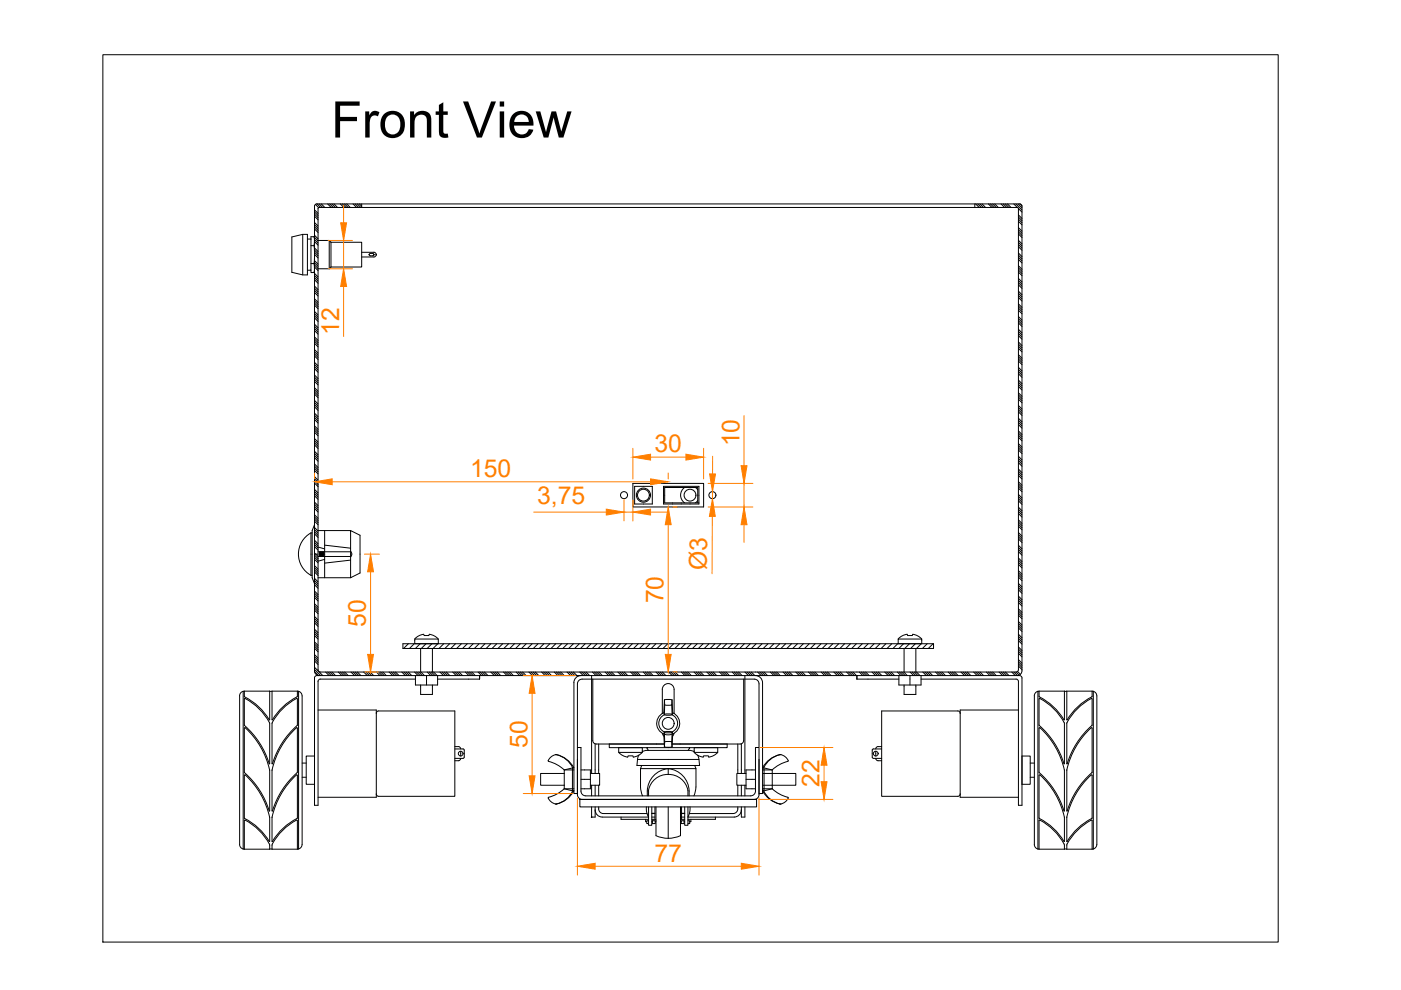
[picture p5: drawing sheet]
<svg xmlns="http://www.w3.org/2000/svg" width="297mm" height="210mm" viewBox="0 0 297 210" stroke-linecap="round" stroke-linejoin="round" font-family="sans-serif">
<defs><g id="words">
<text font-size="10.7" x="70.2" y="29.2">Front View</text>
<g font-size="5.2" fill="#ff7f00">
<text x="71.9" y="71" transform="rotate(-90 71.9 71)">12</text>
<text x="138.8" y="95.9">30</text>
<text x="156.8" y="94.6" transform="rotate(-90 156.8 94.6)">10</text>
<text x="99.6" y="101.1">150</text>
<text x="113.9" y="106.9">3,75</text>
<text x="149.9" y="120.9" transform="rotate(-90 149.9 120.9)">Ø3</text>
<text x="140.7" y="127.9" transform="rotate(-90 140.7 127.9)">70</text>
<text x="77.6" y="132.9" transform="rotate(-90 77.6 132.9)">50</text>
<text x="111.8" y="158.6" transform="rotate(-90 111.8 158.6)">50</text>
<text x="173.8" y="166.8" transform="rotate(-90 173.8 166.8)">22</text>
<text x="138.8" y="182.7">77</text>
</g>
</g></defs>
<!-- layer: 0 -->
<g fill="none" stroke="#000" stroke-width=".21">
<path d="M21.8 11.6h249.2v188.1h-249.2zM61.9 50.2l2.3-.5h1v8.6h-1l-2.3-.6zM64.2 49.7v8.6M65.2 50.7h.7M65.9 50.7v6.6h-.7M65.9 50.7v-.5h.7l.1 .8M66.7 54.8l-.1 3h-.7v-.5M66.7 51v2.2M66.7 52.1v3.8h-.8M66.7 51v1.1h-.8M66.7 59.3l.7 .8M66.7 56.6l.7 .8"/>
<path d="M66.7 53.9l.7 .8M66.7 51.2l.7 .8M66.7 48.5l.7 .8M66.7 45.8l.7 .8M66.7 58.9l.7 .7M66.7 56.2l.7 .7M66.7 53.5l.7 .7M66.7 50.8l.7 .7M66.7 48.1l.7 .7M66.7 45.4l.7 .7M66.7 58.4l.7 .8M66.7 55.7l.7 .8"/>
<path d="M66.7 53l.7 .8M66.7 50.3l.7 .8M66.7 47.6l.7 .8M66.7 44.9l.7 .8M66.7 58l.7 .7M66.7 55.3l.7 .7M66.7 52.6l.7 .7M66.7 49.9l.7 .7M66.7 47.2l.7 .7M66.7 44.5l.7 .7M66.9 43.3l.6 .7M67.2 43.2l.8 .8"/>
<path d="M67.4 57h2.4M67.4 51h2.4M67.7 43.2l.7 .8M68.1 43.2l.8 .8M69.5 43.2l.7 .8M69.8 51l.4 .4M69.8 51v6M69.9 43.2l.8 .8M70.2 51.4v5.2M70.2 51.4h6.5v5.2h-6.5M70.2 56.6l-.4 .4M70.4 43.2l.7 .8"/>
<path d="M70.8 43.2l.8 .8M72.2 43.2l.7 .8M72.6 43.2l.8 .8M73.1 43.2l.7 .8M73.5 43.2l.8 .8M74.9 43.2l.7 .8M75.3 43.2l.7 .8M75.8 43.2l.7 .8M76.2 43.2l.5 .5M76.7 53.5h2.6a.5 .5 0 0 1 .5 .5 .5 .5 0 0 1-.5 .5h-2.6M76.7 43.2v.8M78.3 53.8l.7-.1 .3 .3-.3 .2h-.5l-.2-.2z"/>
<path d="M206.7 43.2v.8M206.9 43.2l.7 .8M207.3 43.2l.8 .8M207.8 43.2l.7 .8M208.2 43.2l.8 .8M209.6 43.2l.7 .8M210 43.2l.8 .8M210.5 43.2l.7 .8M210.9 43.2l.8 .8M212.2 43.2l.8 .8M212.7 43.2l.8 .8M213.1 43.2l.8 .8"/>
<path d="M213.6 43.2l.8 .8M214.9 43.2l.8 .8M215.4 43.2l1.3 1.3M215.7 44l.2 .2v97.8l-.2 .4-.3 .1M215.7 44l-148.2 .1-.1 97.9 .1 .2 .4 .3M215.8 43.2l.9 .9M215.9 57.7l.8 .7M215.9 55l.8 .7M215.9 52.3l.8 .8M215.9 49.6l.8 .8M215.9 46.9l.8 .8M215.9 44.2l.8 .8"/>
<path d="M215.9 59.9l.8 .8M215.9 57.2l.8 .8M215.9 54.6l.8 .7M215.9 51.9l.8 .7M215.9 49.2l.8 .7M215.9 46.5l.8 .7M215.9 59.5l.8 .7M215.9 56.8l.8 .7M215.9 54.1l.8 .8M215.9 51.4l.8 .8M215.9 48.7l.8 .8M215.9 46l.8 .8"/>
<path d="M215.9 59l.8 .8M215.9 56.3l.8 .8M215.9 53.7l.8 .7M215.9 51l.8 .7M215.9 48.3l.8 .7M215.9 45.6l.8 .7M216.2 43.2l.4 .3 .1 .2v98.5M216.2 43.2l-149.3 .1-.2 .4v98.5M216.3 43.3l.4 .3M66.7 78.2l.7 .7M66.7 75.5l.7 .7M66.7 72.8l.7 .7"/>
<path d="M66.7 70.1l.7 .7M66.7 67.4l.7 .7M66.7 64.7l.7 .8M66.7 62l.7 .8M66.7 77.7l.7 .8M66.7 75l.7 .8M66.7 72.3l.7 .8M66.7 69.6l.7 .8M66.7 66.9l.7 .8M66.7 64.3l.7 .7M66.7 61.6l.7 .7M66.7 80l.7 .7"/>
<path d="M66.7 77.3l.7 .7M66.7 74.6l.7 .7M66.7 71.9l.7 .7M66.7 69.2l.7 .7M66.7 66.5l.7 .8M66.7 63.8l.7 .8M66.7 61.1l.7 .8M66.7 79.5l.7 .8M66.7 76.8l.7 .8M66.7 74.1l.7 .8M66.7 71.4l.7 .8M66.7 68.7l.7 .8"/>
<path d="M66.7 66l.7 .8M66.7 63.4l.7 .7M66.7 60.7l.7 .7M215.9 79.3l.8 .7M215.9 76.6l.8 .7M215.9 73.9l.8 .7M215.9 71.2l.8 .7M215.9 68.5l.8 .7M215.9 65.8l.8 .7M215.9 63.1l.8 .7M215.9 60.4l.8 .7M215.9 78.8l.8 .7"/>
<path d="M215.9 76.1l.8 .8M215.9 73.4l.8 .8M215.9 70.7l.8 .8M215.9 68l.8 .8M215.9 65.3l.8 .8M215.9 62.6l.8 .8M215.9 78.4l.8 .7M215.9 75.7l.8 .7M215.9 73l.8 .7M215.9 70.3l.8 .7M215.9 67.6l.8 .7M215.9 64.9l.8 .7"/>
<path d="M215.9 62.2l.8 .7M215.9 77.9l.8 .7M215.9 75.2l.8 .8M215.9 72.5l.8 .8M215.9 69.8l.8 .8M215.9 67.1l.8 .8M215.9 64.4l.8 .8M215.9 61.7l.8 .8M66.7 99.7l.7 .8M66.7 97l.7 .8M66.7 94.3l.7 .8M66.7 91.6l.7 .8"/>
<path d="M66.7 88.9l.7 .8M66.7 86.3l.7 .7M66.7 83.6l.7 .7M66.7 80.9l.7 .7M66.7 99.3l.7 .7M66.7 96.6l.7 .7M66.7 93.9l.7 .7M66.7 91.2l.7 .7M66.7 88.5l.7 .8M66.7 85.8l.7 .8M66.7 83.1l.7 .8M66.7 80.4l.7 .8"/>
<path d="M66.7 98.8l.7 .8M66.7 96.1l.7 .8M66.7 93.4l.7 .8M66.7 90.7l.7 .8M66.7 88l.7 .8M66.7 85.4l.7 .7M66.7 82.7l.7 .7M66.7 98.4l.7 .7M66.7 95.7l.7 .7M66.7 93l.7 .7M66.7 90.3l.7 .7M66.7 87.6l.7 .8"/>
<path d="M66.7 84.9l.7 .8M66.7 82.2l.7 .8M215.9 98.1l.8 .8M215.9 95.4l.8 .8M215.9 92.7l.8 .8M215.9 90l.8 .8M215.9 87.3l.8 .8M215.9 84.6l.8 .8M215.9 81.9l.8 .8M215.9 97.7l.8 .7M215.9 95l.8 .7M215.9 92.3l.8 .7"/>
<path d="M215.9 89.6l.8 .7M215.9 86.9l.8 .7M215.9 84.2l.8 .7M215.9 81.5l.8 .7M215.9 99.9l.8 .8M215.9 97.2l.8 .8M215.9 94.5l.8 .8M215.9 91.8l.8 .8M215.9 89.1l.8 .8M215.9 86.4l.8 .8M215.9 83.7l.8 .8M215.9 81l.8 .8"/>
<path d="M215.9 99.5l.8 .7M215.9 96.8l.8 .7M215.9 94.1l.8 .7M215.9 91.4l.8 .7M215.9 88.7l.8 .7M215.9 86l.8 .7M215.9 83.3l.8 .7M215.9 80.6l.8 .7M65.9 113a5.1 5.1 0 0 0 0 9M65.9 113v9M65.9 113h.3M66.7 118.6l.7 .7"/>
<path d="M66.7 115.9l.7 .7M66.7 113.2l.7 .7M66.7 110.5l.7 .8M66.7 107.8l.7 .8M66.7 105.1l.7 .8M66.7 102.4l.7 .8M66.7 118.1l.7 .8M66.7 115.4l.7 .8M66.7 112.7l.7 .8M66.7 110l.7 .8M66.7 107.4l.7 .7M66.7 104.7l.7 .7"/>
<path d="M66.7 102l.7 .7M66.7 117.7l.7 .7M66.7 115l.7 .7M66.7 112.3l.7 .7M66.7 109.6l.7 .8M66.7 106.9l.7 .8M66.7 104.2l.7 .8M66.7 101.5l.7 .8M66.7 119.9l.7 .8M66.7 117.2l.7 .8h6.9M66.7 114.5l.7 .8M66.7 111.8l.7 .8"/>
<path d="M66.7 109.2l.7 .7M66.7 106.5l.7 .7M66.7 103.8l.7 .7M66.7 101.1l.7 .7M66.7 111.2l-.5 1.3v10l.5 1.2M66.7 117.5h.7M67.4 117h6.9M67.4 112.5h6.9M67.4 116l1.4 .4M67.8 117v1M67.9 117v1M68 117v1"/>
<path d="M68.1 117v1M68.2 117v1M68.3 117v1M68.4 117v1M68.5 117v1M68.6 117v1M68.7 117v1M68.8 112.5v10M68.8 115.6l5.5 .6M68.8 118.6l-1.4 .4M74.3 116.9l.3 .6-.3 .6M74.3 112.5l2 1v8l-2 1z"/>
<path d="M74.3 118.8l-5.5 .6M134.2 102.5h15v5h-15zM134.6 103.1h3.7v3.8h-3.7zM140.7 103.1h7.5v3.8h-7.5zM145.1 103.4a1.99 1.99 0 0 0 0 3.2M147.5 103.4l.4 .4M147.9 106.1l-.4 .5M147.9 106.6v-3.2h-7v3.2h7.3M215.9 119.7l.8 .7M215.9 117l.8 .7M215.9 114.3l.8 .7M215.9 111.6l.8 .7"/>
<path d="M215.9 108.9l.8 .7M215.9 106.2l.8 .7M215.9 103.5l.8 .7M215.9 100.8l.8 .8M215.9 119.2l.8 .8M215.9 116.5l.8 .8M215.9 113.8l.8 .8M215.9 111.1l.8 .8M215.9 108.4l.8 .8M215.9 105.7l.8 .8M215.9 103l.8 .8M215.9 100.4l.8 .7"/>
<path d="M215.9 118.8l.8 .7M215.9 116.1l.8 .7M215.9 113.4l.8 .7M215.9 110.7l.8 .7M215.9 108l.8 .7M215.9 105.3l.8 .7M215.9 102.6l.8 .7M215.9 118.3l.8 .8M215.9 115.6l.8 .8M215.9 112.9l.8 .8M215.9 110.2l.8 .8M215.9 107.5l.8 .8"/>
<path d="M215.9 104.8l.8 .8M215.9 102.1l.8 .8M65.9 122h.3M66.7 137.4l.7 .8M66.7 134.8l.7 .7M66.7 132.1l.7 .7M66.7 129.4l.7 .7M66.7 126.7l.7 .7M66.7 124l.7 .7M66.7 121.3l.7 .7M66.7 139.7l.7 .7M66.7 137l.7 .7"/>
<path d="M66.7 134.3l.7 .7M66.7 131.6l.7 .8M66.7 128.9l.7 .8M66.7 126.2l.7 .8M66.7 123.5l.7 .8M66.7 120.8l.7 .8M66.7 139.2l.7 .8M66.7 136.5l.7 .8M66.7 133.9l.7 .7M66.7 131.2l.7 .7M66.7 128.5l.7 .7M66.7 125.8l.7 .7"/>
<path d="M66.7 123.1l.7 .7M66.7 120.4l.7 .7M66.7 138.8l.7 .7M66.7 136.1l.7 .7M66.7 133.4l.7 .7M66.7 130.7l.7 .8M66.7 128l.7 .8M66.7 125.3l.7 .8M66.7 122.6l.7 .8M67.4 122.5h6.9M85.4 136.5h112.5v1h-112.5zM86.6 136.5l-1 1"/>
<path d="M87.8 136.5l-1 1M87.9 135.5l1.1-.8 .8-.2 .1 .3h1l.1-.3 .5 .1 .8 .3 .6 .6M87.9 135.5h5v1h-5zM89.1 136.5l-1 1M89.2 137.5v5M90.3 136.5l-1 1M91.6 136.5l-1 1M91.7 137.5v5M92.8 136.5l-1 1M94.1 136.5l-1 1M95.3 136.5l-1 1M96.6 136.5l-1 1"/>
<path d="M97.8 136.5l-1 1M99.1 136.5l-1 1M100.3 136.5l-1 1M101.6 136.5l-1 1M102.8 136.5l-1 1M104.1 136.5l-1 1M105.3 136.5l-1 1M106.6 136.5l-1 1M107.8 136.5l-1 1M109.1 136.5l-1 1M110.3 136.5l-1 1M111.6 136.5l-1 1"/>
<path d="M112.8 136.5l-1 1M114.1 136.5l-1 1M115.3 136.5l-1 1M116.6 136.5l-1 1M117.8 136.5l-1 1M119.1 136.5l-1 1M120.3 136.5l-1 1M121.6 136.5l-1 1M122.8 136.5l-1 1M124.1 136.5l-1 1M125.3 136.5l-1 1M126.6 136.5l-1 1"/>
<path d="M127.8 136.5l-1 1M129.1 136.5l-1 1M130.3 136.5l-1 1M131.6 136.5l-1 1M132.8 136.5l-1 1M134.1 136.5l-1 1M135.3 136.5l-1 1M136.6 136.5l-1 1M137.8 136.5l-1 1M139.1 136.5l-1 1M140.3 136.5l-1 1M141.6 136.5l-1 1"/>
<path d="M142.8 136.5l-1 1M144.1 136.5l-1 1M145.3 136.5l-1 1M146.6 136.5l-1 1M147.8 136.5l-1 1M149.1 136.5l-1 1M150.3 136.5l-1 1M151.6 136.5l-1 1M152.8 136.5l-1 1M154.1 136.5l-1 1M155.3 136.5l-1 1M156.6 136.5l-1 1"/>
<path d="M157.8 136.5l-1 1M159.1 136.5l-1 1M160.3 136.5l-1 1M161.6 136.5l-1 1M162.8 136.5l-1 1M164.1 136.5l-1 1M165.3 136.5l-1 1M166.6 136.5l-1 1M167.8 136.5l-1 1M169.1 136.5l-1 1M170.3 136.5l-1 1M171.6 136.5l-1 1"/>
<path d="M172.8 136.5l-1 1M174.1 136.5l-1 1M175.3 136.5l-1 1M176.6 136.5l-1 1M177.8 136.5l-1 1M179.1 136.5l-1 1M180.3 136.5l-1 1M181.6 136.5l-1 1M182.8 136.5l-1 1M184.1 136.5l-1 1M185.3 136.5l-1 1M186.6 136.5l-1 1"/>
<path d="M187.8 136.5l-1 1M189.1 136.5l-1 1M190.3 136.5l-1 1M190.4 135.5l1.1-.8 .8-.2 .1 .3h1l.1-.3 .5 .1 .8 .3 .6 .6M190.4 135.5h5v1h-5zM191.6 136.5l-1 1M191.7 137.5v5M192.8 136.5l-1 1M194.1 136.5l-1 1M194.2 137.5v5M195.3 136.5l-1 1M196.6 136.5l-1 1"/>
<path d="M197.8 136.5l-1 1M215.9 138.5l.8 .8M215.9 135.8l.8 .8M215.9 133.1l.8 .8M215.9 130.4l.8 .8M215.9 127.7l.8 .8M215.9 125l.8 .8M215.9 122.4l.8 .7M215.9 138.1l.8 .7M215.9 135.4l.8 .7M215.9 132.7l.8 .7M215.9 130l.8 .7"/>
<path d="M215.9 127.3l.8 .7M215.9 124.6l.8 .8M215.9 121.9l.8 .8M215.9 137.6l.8 .8M215.9 134.9l.8 .8M215.9 132.2l.8 .8M215.9 129.5l.8 .8M215.9 126.8l.8 .8M215.9 124.1l.8 .8M215.9 121.5l.8 .7M215.9 139.9l.8 .7M215.9 137.2l.8 .7"/>
<path d="M215.9 134.5l.8 .7M215.9 131.8l.8 .7M215.9 129.1l.8 .7M215.9 126.4l.8 .7M215.9 123.7l.8 .8M215.9 121l.8 .8M50.8 147.5v31.5M51.5 146.6a1 1 0 0 0-.7 .9M51.8 146.5l.1 1.2M51.8 146.5h5.4M51.8 146.5l-.2 .1v33.4h.2M57.1 153.2v8.8a18.8 18.8 0 0 0-5.3-8.3v-5.6a7.7 7.7 0 0 1 3.9 3.1l1.4 2"/>
<path d="M57.2 146.5l-.1 6.1a13.5 13.5 0 0 0-5.2-4.8M57.2 146.5h.5M57.7 146.5v6.1a13.5 13.5 0 0 1 5.3-4.8M57.7 146.5h5.4M62.8 154.3l.2 .1M62.8 154.3a17.2 17.2 0 0 0-5.1 9v8.7a18.8 18.8 0 0 1 5.3-8.3M63 148.2v-.1a7.7 7.7 0 0 0-3.9 3.1l-1.4 2.1v8.7a18.8 18.8 0 0 1 5.3-8.3M63 147.6v.1M63.1 146.5l.2 .1M63.1 146.5v1.1M63.1 148.2v5.5M63.1 154.4v9.3"/>
<path d="M63.3 146.6a1 1 0 0 1 .7 .9M63.3 146.6v33.4M64.1 147.5v31.5M66.7 142.2a1 1 0 0 0 1 1M66.7 140.1l.7 .8M66.7 141.9l1.3 1.3M66.7 141.5l1.7 1.7M66.7 142.4l.8 .8M67.4 150.5h12.4v.7M67.9 142.5h147.5M67.9 144h20.2M69 142.5l.8 .7"/>
<path d="M69.5 142.5l.7 .7M69.9 142.5l.8 .7M70.4 142.5l.7 .7M71.7 142.5l.8 .7M72.2 142.5l.7 .7M72.6 142.5l.8 .7M73.1 142.5l.7 .7M74.4 142.5l.8 .7M74.9 142.5l.7 .7M75.3 142.5l.8 .7M75.8 142.5l.7 .7M77.1 142.5l.8 .7"/>
<path d="M77.6 142.5l.7 .7M78 142.5l.8 .7M78.5 142.5l.7 .7M79.8 151.2v-.2l.5-.3h16.1v18.1h-16.1h-.3l-.2-.5M79.8 151.2v17.1M79.8 142.5l.8 .7M80.3 142.5l.7 .7M80.7 142.5l.8 .7M81.2 142.5l.7 .7M82.5 142.5l.8 .7M82.9 142.5l.8 .7M83.4 142.5l.8 .7"/>
<path d="M83.8 142.5l.8 .7M85.2 142.5l.7 .7M85.6 142.5l.8 .7M86.1 142.5l.7 .7M86.5 142.5l.8 .7M87.9 142.5l.7 .7M88.1 143.2v2h4.7v-2M88.3 142.5l.8 .7M88.8 142.5l.7 .7M89.2 145.2v2h2.5v-2M89.2 142.5l.8 .7M90.4 143.2v2"/>
<path d="M90.6 142.5l.7 .7M91 142.5l.8 .7M91.5 142.5l.7 .7M91.9 142.5l.8 .7M93.3 142.5l.7 .7M93.7 142.5l.8 .7M94.2 142.5l.7 .7M94.6 142.5l.8 .7M96 142.5l.7 .7M96.4 142.5l.8 .7M96.4 158.3l1 .1 .3 .4M96.4 158.8l1.9 .1 .1 1.6-.2 .3"/>
<path d="M96.9 142.5l.7 .7M97.3 142.5l.8 .7M97.7 159.3v1M98.7 142.5l.7 .7M99.1 142.5l.8 .7M99.6 142.5l.7 .7M100 142.5l.8 .7M101.4 142.5l.7 .7M101.7 143.2l-34.8 .1-.2 .4v27h.7v-26.2l.1-.3 .4-.2M101.7 143.2l-.1 .8h-8.8M101.7 143.2h114.5M101.8 142.5l.8 .7"/>
<path d="M102.3 142.5l.7 .7M102.7 142.5l.8 .7M104.1 142.5l.7 .7M104.5 142.5l.8 .7M105 142.5l.7 .7M105.4 142.5l.8 .7M106.8 142.5l.7 .7M107.2 142.5l.7 .7M107.7 142.5l.7 .7M108.1 142.5l.7 .7M109.4 142.5l.8 .7M109.9 142.5l.7 .7"/>
<path d="M110.3 142.5l.8 .7M110.8 142.5l.7 .7M112.1 142.5l.8 .7M112.6 142.5l.7 .7M113 142.5l.8 .7M113.5 142.5l.7 .7M114.8 142.5l.8 .7M115.3 142.5l.7 .7M115.7 142.5l.8 .7M116.2 142.5l.7 .7M117.5 142.5l.8 .7M118 142.5l.7 .7"/>
<path d="M118.4 142.5l.8 .7M118.9 142.5l.7 .7M120.2 142.5l.8 .7M120.7 142.5l.7 .7M121.1 142.5l.8 .7M121.6 142.5l.7 .7M122.4 145v23.5a1 1 0 0 0 1 1h36.5a1.02 1.02 0 0 0 1-1v-23.5M122.4 158.5h.8v9.2M122.4 145a1 1 0 0 1 1-1h36.5a1 1 0 0 1 1 1M122.9 142.5l.8 .7M123.2 143.2a1.5 1.5 0 0 0-1.5 1.5v23.5h.7M123.4 142.5l.7 .7"/>
<path d="M123.8 142.5l.8 .7M124.3 142.5l.7 .7M125.4 143.2v20.8M125.6 142.5l.8 .7M125.7 144v13a.75 .75 0 0 0 .7 .7h14.4M126.1 142.5l.7 .7M126.2 157.7v6.3M126.5 142.5l.8 .7M126.9 157.7v6.3M127 142.5l.7 .7M128.3 142.5l.7 .7M128.8 142.5l.7 .7"/>
<path d="M129.2 157.7v.8h7.9M129.2 142.5l.7 .7M129.7 142.5l.7 .7M131 142.5l.7 .7M131.2 159.5l.6 .6 1.3 .4M131.2 158.5h5v1h-5zM131.4 142.5l.8 .7M131.9 142.5l.7 .7M132.3 142.5l.8 .7M133.7 142.5l.7 .7M134.1 142.5l.8 .7M134.6 142.5l.7 .7"/>
<path d="M135 142.5l.8 .7M136.2 159.5l-.7 .6-1.2 .4M136.4 142.5l.7 .7M136.8 142.5l.8 .7M137.2 159.1h9M137.2 159.1l-1 .3M137.3 142.5l.7 .7M137.5 159.1l-.4-.6h9.2l-.4 .6M137.7 142.5l.8 .7M139.1 142.5l.7 .7M139.5 142.5l.8 .7M140 142.5l.7 .7"/>
<path d="M140.4 151.3v-5.1a1.25 1.25 0 0 1 1.3-1.3 1.25 1.25 0 0 1 1.2 1.3v5.1M140.4 142.5l.8 .7M140.4 155.5l.3 .6M140.7 151.1a2.44 2.44 0 0 0-1 3.8 2.44 2.44 0 0 0 3.9 0 2.44 2.44 0 0 0-1-3.8M140.9 151.4h1.6M140.9 148.4h1.6M140.9 158.4h1.6M140.9 148.4l-.2 2.7 .2 .4v-2M140.9 148.4v1.1M140.9 149.5h1.5M140.9 157.3h1.5M140.9 157.3h.1"/>
<path d="M140.9 149.5h.1M140.9 157.3v-2.1l-.2 .4 .2 2.8M140.9 157.3v1.1M141.8 142.5l.7 .7M142.2 142.5l.8 .7M142.4 149.5h.1M142.4 157.3h.1M142.4 149.5l.1 2M142.4 157.3l.1 1.1M142.5 148.4l.1 2.7-.1 .4M142.5 148.4l-.1 1.1M142.5 155.3h-1.6"/>
<path d="M142.5 151.6a1.99 1.99 0 0 1 1.2 1.8 1.99 1.99 0 0 1-1.2 1.8M142.5 151.5l-1.2 .1a1.38 1.38 0 0 0-1.6 1.3 2 2 0 0 0 1.2 2.3l.8-.1 .8 .1M142.5 155.2l.1 .4-.1 2.8M142.5 155.2l-.1 2.1M142.7 142.5l.7 .7M142.9 155.5l-.3 .6M143.1 142.5l.8 .7M144.5 142.5l.7 .7M144.9 142.5l.8 .7M145.4 142.5l.7 .7M145.8 142.5l.8 .7M146.2 159.1l1 .3"/>
<path d="M147.2 142.5l.7 .7M147.2 159.5l.6 .6 1.3 .4M147.2 158.5h5v1h-5zM147.6 142.5l.8 .7M148.1 142.5l.7 .7M148.5 142.5l.8 .7M149.9 142.5l.7 .7M150.3 142.5l.8 .7M150.8 142.5l.7 .7M151.2 142.5l.8 .7M152.2 159.5l-.7 .6-1.2 .4M152.5 142.5l.8 .7"/>
<path d="M153 142.5l.8 .7M153.4 142.5l.8 .7M153.9 142.5l.8 .7M154.2 157.7v.8h-7.9M155.2 142.5l.8 .7M155.7 142.5l.7 .7M156.1 142.5l.8 .7M156.4 157.7v6.3M156.6 142.5l.7 .7M157.2 157.7v6.3M157.7 144v13a.75 .75 0 0 1-.8 .7h-14.5M157.9 143.2v20.8"/>
<path d="M157.9 142.5l.8 .7M158.4 142.5l.7 .7M158.8 142.5l.8 .7M159.3 142.5l.7 .7M160.2 143.2a1.5 1.5 0 0 1 1.5 1.5v23.5h-.8M160.6 142.5l.8 .7M160.9 158.5h-.7v9.2M161.1 142.5l.7 .7M161.5 142.5l.8 .7M162 142.5l.7 .7M163.3 142.5l.8 .7M163.8 142.5l.7 .7"/>
<path d="M164.2 142.5l.8 .7M164.7 142.5l.7 .7M166 142.5l.8 .7M166.5 142.5l.7 .7M166.9 142.5l.8 .7M167.4 142.5l.7 .7M168.7 142.5l.8 .7M169.2 142.5l.7 .7M169.6 142.5l.8 .7M170.1 142.5l.7 .7M171.4 142.5l.8 .7M171.9 142.5l.7 .7"/>
<path d="M172.3 142.5l.8 .7M172.8 142.5l.7 .7M174.1 142.5l.8 .7M174.5 142.5l.8 .7M175 142.5l.8 .7M175.4 142.5l.8 .7M176.8 142.5l.7 .7M177.2 142.5l.8 .7M177.7 142.5l.7 .7M178.1 142.5l.8 .7M179.5 142.5l.7 .7M179.9 142.5l.8 .7"/>
<path d="M180.4 142.5l.7 .7M180.8 142.5l.8 .7M181.7 144h8.9M181.7 143.2v.8M182.2 142.5l.7 .7M182.6 142.5l.8 .7M183.1 142.5l.7 .7M183.5 142.5l.8 .7M184.9 142.5l.7 .7M185.3 142.5l.8 .7M185.7 159.3v1M185.8 142.5l.7 .7"/>
<path d="M186.2 142.5l.8 .7M186.9 158.3l-1 .1-.2 .4M186.9 158.8l-1.9 .1-.1 1.6 .3 .3M187.6 142.5l.7 .7M188 142.5l.8 .7M188.5 142.5l.7 .7M188.9 142.5l.8 .7M190.3 142.5l.7 .7M190.6 143.2v2h4.7v-2M190.7 142.5l.8 .7M191.2 142.5l.7 .7M191.6 142.5l.8 .7"/>
<path d="M191.7 145.2v2h2.5v-2M192.9 143.2v2M193 142.5l.7 .7M193.4 142.5l.8 .7M193.9 142.5l.7 .7M194.3 142.5l.8 .7M195.3 144h20.1M195.7 142.5l.7 .7M196.1 142.5l.8 .7M196.6 142.5l.7 .7M197 142.5l.7 .7M198.3 142.5l.8 .7"/>
<path d="M198.8 142.5l.7 .7M199.2 142.5l.8 .7M199.7 142.5l.7 .7M201 142.5l.8 .7M201.5 142.5l.7 .7M201.9 142.5l.8 .7M202.4 142.5l.7 .7M203.6 151.2v17.1M203.6 151.2l-.1-.2-.4-.3h-16.2v18.1h16.2l.4-.2 .1-.3M203.7 142.5l.8 .7M204.2 142.5l.7 .7M204.6 142.5l.8 .7"/>
<path d="M205.1 142.5l.7 .7M206.4 142.5l.8 .7M206.9 142.5l.7 .7M207.3 142.5l.8 .7M207.8 142.5l.7 .7M209.1 142.5l.8 .7M209.6 142.5l.7 .7M210 142.5l.8 .7M210.5 142.5l.7 .7M211.8 142.5l.8 .7M212.3 142.5l.7 .7M212.7 142.5l.8 .7"/>
<path d="M213.2 142.5l.7 .7M214.5 142.5l.8 .7M215 142.5l.7 .7M215.4 142.5l.7 .7M215.7 142.4l.7 .6M215.9 141.2l.8 .8M215.9 140.8l.8 .7M215.9 140.3l.8 .8M215.9 150.5h-12.3v.7M216.2 143.2l.4 .3 .1 .2v27h-.8v-26.2v-.3l-.5-.2M216.7 142.2a1 1 0 0 1-1 1M220.1 146.6v33.4"/>
<path d="M220.3 146.5l.1 1.2M220.3 146.5h5.4M220.3 146.5l-.1 .1a.94 .94 0 0 0-.9 .9v31.5a.99 .99 0 0 0 1 1M220.3 154.3h.1a16.4 16.4 0 0 1 5.3 9l-.1 8.7a18.7 18.7 0 0 0-5.3-8.3zM220.4 148.1a11.5 11.5 0 0 1 5.3 5.3l-.1 8.6a18.7 18.7 0 0 0-5.3-8.3zM225.7 146.5l-.1 6.1a13.7 13.7 0 0 0-5.2-4.8M225.7 146.5h.5M226.2 146.5v6.1a13.7 13.7 0 0 1 5.3-4.8M226.2 146.5h5.3M228.2 150.6a7.2 7.2 0 0 1 3.3-2.5v5.6a18.7 18.7 0 0 0-5.3 8.3v-8.7l.9-1.5zM231.3 154.3l.2 .1v9.3a18.7 18.7 0 0 0-5.3 8.3v-8.7a17.2 17.2 0 0 1 5.1-9M231.5 146.5l.3 .1"/>
<path d="M231.5 146.5v1.2M231.8 146.6a1 1 0 0 1 .7 .9l.1 31.5a1.03 1.03 0 0 1-.8 1M231.8 146.6v33.4M50.8 179a1 1 0 0 0 .7 1M51.8 174v-.1a7.7 7.7 0 0 1 3.9 3l1.4 2.1M51.8 174v6M57.1 179l.1 1M57.2 163.2l-.1 8.8a18.8 18.8 0 0 0-5.3-8.3l.1-9.4a16.4 16.4 0 0 1 5.3 8.9M57.2 173.2l-.1 5.2a14.1 14.1 0 0 0-5.3-5l.1-9.1a16.4 16.4 0 0 1 5.3 8.9M62.8 164.3l.2 .1M62.8 164.3a17.2 17.2 0 0 0-5.1 9v5.1a14.2 14.2 0 0 1 5.3-5M63 174v-.1a7.7 7.7 0 0 0-3.9 3l-1 1.4a1.95 1.95 0 0 0-.4 1.7"/>
<path d="M63.1 164.4v9M63.1 174v6M64 179a1 1 0 0 1-.7 1M64.1 164.8h.8M64.1 161.8h.8M66.7 160.3h-1.8v6h1.8M79.8 168.3v.7h-12.4M96.4 160.8h1.8M97.7 160.8l-.3 .4-1 .1M118 160a5.5 5.5 0 0 1 3.7 2.8h-.3M118 160a1.84 1.84 0 0 0-1.7 1.4l1.8 .7 1.5 1.1h2.1M118 160a5.1 5.1 0 0 1 3.4 2.8"/>
<path d="M119.6 167.2a10.1 10.1 0 0 1-3.4 2 2.09 2.09 0 0 0 1.8 1.3M119.6 164v2.5M119.6 164h-5v2.5h5M119.6 167.2h2.1M119.6 167.2l1.8 .5M119.6 166.5v.7M121.4 167.7h.3a5.5 5.5 0 0 1-3.7 2.8M121.4 167.7a5.1 5.1 0 0 1-3.4 2.8M121.4 162.8l-1.8 .4v.8M121.4 162.8v4.9M122.9 169.5h37.5v1.6h-37.5zM123.2 163.2h2v4h-2"/>
<path d="M123.2 165.2h2M123.2 167.7a1 1 0 0 0 1 1M124.2 168.7h35M125.2 164h1.9v2.5h-1.9M125.4 166.5v2.2M125.4 171.1v2.1h.8v-2.1M126.2 166.5v2.2M126.9 171.1a1.1 1.1 0 0 0 1 1.4M126.9 166.5v2.2M127.9 172.5h9.3M131.7 173.2v.5h5.8M133.1 160.5l.1-.2h1l.1 .2"/>
<path d="M135.2 161h13l.1 1.3h-13.3zM135.4 160.1l-.2 .9M136.1 162.3l-.3 .7M136.9 173.7v.5h.2M137.1 171.1l.1 1.3 .3 .8h-9.8a1.52 1.52 0 0 1-1.5-1.5M137.5 171.1v3.9h.7v-3.9M137.5 174h-.4v.6h.4M138.2 172.4h.7M138.2 173.2h.7M138.2 172.5h.7M138.2 173.7h.7M138.2 174.2h.1"/>
<path d="M138.3 174h.6v.6h-.6zM138.9 171.1v2.6l.2 .2M138.9 174.2h.2M139.1 171.1v6.1l1 .3 1.6 .2M141.7 164.2a4.1 4.1 0 0 1 4.2 4.5M141.7 164.2a4.1 4.1 0 0 0-4.2 4.5M141.7 163a5 5 0 0 0-4.5 5.7M141.7 163h-5.9v3.9l.4 1.8M141.7 163h5.9v3.9l-.5 1.8M141.7 163v1.2M141.7 171.1v6.7M141.7 163a5 5 0 0 1 4.4 5.7"/>
<path d="M144.3 171.1v6.1l-1 .3-1.6 .2M144.3 174.2h.1M144.4 174h.6v.6h-.6zM144.5 173.7h.7M144.5 171.1v2.6l-.2 .2M144.5 172.4h.7M144.5 173.2h.7M144.5 172.5h.7M145 174.2h.2M145.2 171.1v3.9h.7v-3.9M145.9 174h.3v.6h-.3M146.3 171.1l-.1 1.3-.4 .8h9.9a1.52 1.52 0 0 0 1.5-1.5"/>
<path d="M146.5 173.7v.5h-.3M147.3 162.3l.3 .7M147.9 160.1l.3 .9M149.1 160.5l.1-.2h1l.1 .2M151.7 173.2v.5h-5.8M156.4 171.1a1.11 1.11 0 0 1-1 1.4h-9.2M156.4 166.5v2.2M157.2 171.1v2.1h.7v-2.1M157.2 166.5v2.2M157.9 166.5v2.2M158.2 164h-2v2.5h2M158.2 165.2h2"/>
<path d="M160.2 163.2h-2v4h2M160.2 167.7a1 1 0 0 1-1 1M161.7 167.2h2M161.7 164h2M161.7 166.5h2M161.9 162.8v4.9M161.9 167.7a5.1 5.1 0 0 0 3.4 2.8M161.9 167.7h-.2a5.4 5.4 0 0 0 3.6 2.8M161.9 162.8l1.8 .4v.8M163.7 167.2a10 10 0 0 0 3.4 2l-.5 .7-1 .6M163.7 164v2.5M163.7 164h5v2.5h-5"/>
<path d="M163.7 167.2l-1.8 .5M163.7 166.5v.7M165.3 160a5.4 5.4 0 0 0-3.6 2.8h.2M165.3 160a5.1 5.1 0 0 0-3.4 2.8M165.3 170.5h.3M165.4 170.5h.2M165.6 160h-.2M165.6 160h-.3M165.6 160a1.69 1.69 0 0 1 1.5 1.4l-1.8 .7-1.6 1.1h-2M185.2 160.8h1.7M185.7 160.8l.2 .4 1 .1M203.6 168.3v.7h12.3"/>
<path d="M216.7 160.3h1.7v6h-1.7M218.4 164.8h.9M218.4 161.8h.9M220.3 174v-.1a7.7 7.7 0 0 1 3.9 3l1 1.4a1.92 1.92 0 0 1 .5 1.7M220.3 174v6M220.3 164.3h.1a16.4 16.4 0 0 1 5.3 9l-.1 5.1a14.3 14.3 0 0 0-5.3-5zM231.3 164.3l.2 .1v9a14.4 14.4 0 0 0-5.3 5v-5.1a17.2 17.2 0 0 1 5.1-9M231.5 174v-.1a7.7 7.7 0 0 0-3.9 3l-.9 1.4a1.88 1.88 0 0 0-.5 1.7M231.5 174v6M51.8 180h5.4M57.2 180h.5M57.7 180h5.4"/>
<path d="M63.3 180h-.2M220.3 180h5.4M225.7 180h.5M226.2 180h5.3M231.8 180h-.3"/>
<circle cx="132.3" cy="105" r=".75"/>
<circle cx="136.4" cy="105" r="1.5"/>
<circle cx="136.4" cy="105" r="1.25"/>
<circle cx="146.3" cy="105" r="1.25"/>
<circle cx="151" cy="105" r=".75"/>
<circle cx="97.7" cy="159.8" r=".5"/>
<circle cx="141.7" cy="153.4" r="1.25"/>
<circle cx="185.7" cy="159.8" r=".5"/>
</g>
<!-- layer: Dimensions -->
<g fill="none" stroke="#ff7f00" stroke-width=".21">
<path d="M69.6 51h5.1M69.6 57h5.1M72.9 43.5v3.7M72.9 51v6M72.9 60.7v10.6M134.2 95.1v6.5M137.9 96.9h7.5M149.2 95.1v6.5M151.1 96.7v3.8M157.8 88.1v10.6M66.7 100.3v1.3M70.4 102.2h67.5"/>
<path d="M77.3 117.5h3.1M113.2 108.6h15.4M132.3 105.9v4.6M132.3 108.6h1.9M134.2 105.9v4.6M137.9 108.6h3.8M141.7 100.3v1.3M141.7 111.2v27.5M142.6 107.5h1M150.1 107.5h9.5M150.1 102.5h9.5M151 109.5v12.1"/>
<path d="M151.1 104.2v1.5M157.8 102.5v5M157.8 111.2v3.8M78.6 121.2v17.5M77.3 142.5h3.1M110.9 143.2h11.1M112.8 147v17.5M142.6 142.5h1M161.1 158.5h15.5M110.9 168.2h10.6M122.4 169.2v16.3M160.9 169.5h15.7"/>
<path d="M160.9 169.2v16.3M174.7 162.2v3.5M126.2 183.7h31"/>
</g>
<g fill="#ff7f00" stroke="#ff7f00" stroke-width=".21">
<path d="M122.4 183.7l3.8-.7v1.3z"/>
<path d="M157.2 183l3.7 .7-3.7 .6z"/>
<path d="M174.7 158.5l.6 3.7h-1.2z"/>
<path d="M174.1 165.7h1.2l-.6 3.8z"/>
<path d="M112.8 143.2l.6 3.8h-1.2z"/>
<path d="M112.2 164.5h1.2l-.6 3.7z"/>
<path d="M72.2 47.2h1.3l-.6 3.8z"/>
<path d="M72.9 57l.6 3.7h-1.3z"/>
<path d="M78.6 117.5l.6 3.7h-1.3z"/>
<path d="M77.9 138.7h1.3l-.6 3.8z"/>
<path d="M141.7 107.5l.6 3.7h-1.2z"/>
<path d="M141.1 138.7h1.2l-.6 3.8z"/>
<path d="M134.2 96.9l3.7-.6v1.3z"/>
<path d="M145.4 96.3l3.8 .6-3.8 .7z"/>
<path d="M157.8 107.5l.6 3.7h-1.3z"/>
<path d="M157.1 98.7h1.3l-.6 3.8z"/>
<path d="M137.9 101.5l3.8 .7-3.8 .6z"/>
<path d="M66.7 102.2l3.7-.7v1.3z"/>
<path d="M134.2 108.6l3.7-.6v1.2z"/>
<path d="M128.6 108l3.7 .6-3.7 .6z"/>
<path d="M150.4 100.5h1.3l-.6 3.7z"/>
<path d="M151.1 105.7l.6 3.8h-1.3z"/>
</g>
<!-- layer: 0 -->
<g fill="#000" stroke="#000" stroke-width=".21">
<circle cx="78.3" cy="54" r=".04"/>
<circle cx="79.3" cy="54" r=".04"/>
<circle cx="79.8" cy="54" r=".04"/>
<circle cx="125.4" cy="173.2" r=".04"/>
</g>
<use href="#words"/>
</svg>
